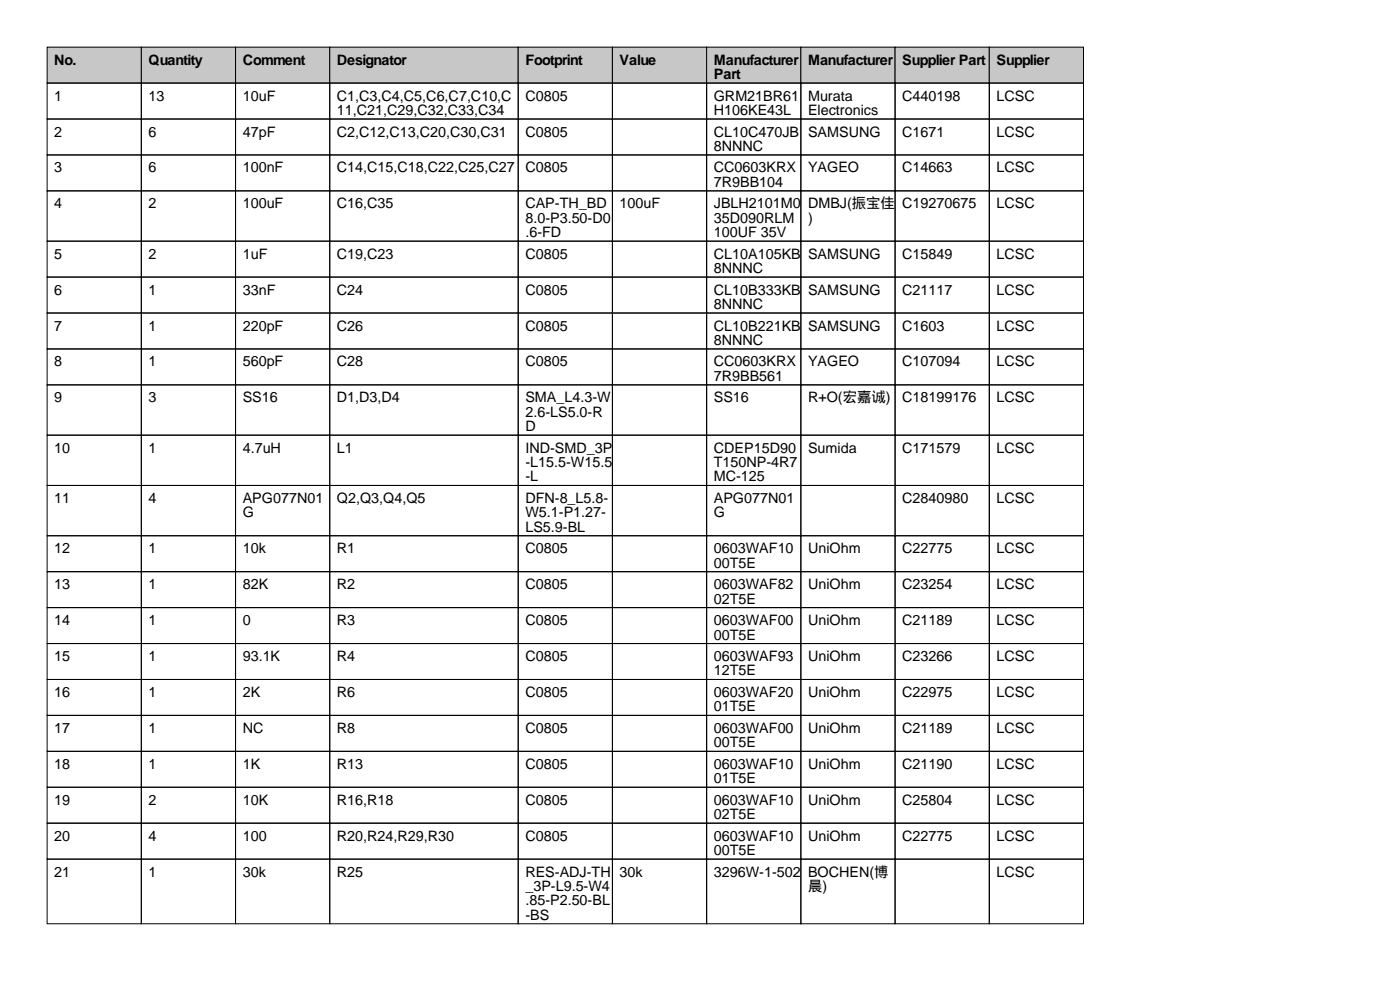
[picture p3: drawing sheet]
<svg xmlns="http://www.w3.org/2000/svg" width="297mm" height="210mm" viewBox="0 0 297 210" stroke-linecap="round" stroke-linejoin="round" font-family="sans-serif">
<defs><g id="words">
<g font-size="3">
<text x="11.5" y="13.7">No.</text>
<text x="31.5" y="13.7">Quantity</text>
<text x="51.5" y="13.7">Comment</text>
<text x="71.5" y="13.7">Designator</text>
<text x="111.5" y="13.7">Footprint</text>
<text x="131.5" y="13.7">Value</text>
<text x="151.5" y="13.7">Manufacturer</text>
<text x="151.5" y="16.8">Part</text>
<text x="171.5" y="13.7">Manufacturer</text>
<text x="191.5" y="13.7">Supplier Part</text>
<text x="211.5" y="13.7">Supplier</text>
<text x="11.5" y="21.3">1</text>
<text x="31.5" y="21.3">13</text>
<text x="51.5" y="21.3">10uF</text>
<text x="71.5" y="21.3">C1,C3,C4,C5,C6,C7,C10,C</text>
<text x="111.5" y="21.3">C0805</text>
<text x="151.5" y="21.3">GRM21BR61</text>
<text x="171.5" y="21.3">Murata</text>
<text x="191.5" y="21.3">C440198</text>
<text x="211.5" y="21.3">LCSC</text>
<text x="11.5" y="29">2</text>
<text x="31.5" y="29">6</text>
<text x="51.5" y="29">47pF</text>
<text x="71.5" y="24.4">11,C21,C29,C32,C33,C34</text>
<text x="71.5" y="29">C2,C12,C13,C20,C30,C31</text>
<text x="111.5" y="29">C0805</text>
<text x="151.5" y="24.4">H106KE43L</text>
<text x="151.5" y="29">CL10C470JB</text>
<text x="171.5" y="24.4">Electronics</text>
<text x="171.5" y="29">SAMSUNG</text>
<text x="191.5" y="29">C1671</text>
<text x="211.5" y="29">LCSC</text>
<text x="151.5" y="32">8NNNC</text>
<text x="11.5" y="36.6">3</text>
<text x="31.5" y="36.6">6</text>
<text x="51.5" y="36.6">100nF</text>
<text x="71.5" y="36.6">C14,C15,C18,C22,C25,C27</text>
<text x="111.5" y="36.6">C0805</text>
<text x="151.5" y="36.6">CC0603KRX</text>
<text x="151.5" y="39.6">7R9BB104</text>
<text x="171.5" y="36.6">YAGEO</text>
<text x="191.5" y="36.6">C14663</text>
<text x="211.5" y="36.6">LCSC</text>
<text x="11.5" y="44.2">4</text>
<text x="31.5" y="44.2">2</text>
<text x="51.5" y="44.2">100uF</text>
<text x="71.5" y="44.2">C16,C35</text>
<text x="111.5" y="44.2">CAP-TH_BD</text>
<text x="111.5" y="47.2">8.0-P3.50-D0</text>
<text x="131.5" y="44.2">100uF</text>
<text x="151.5" y="44.2">JBLH2101M0</text>
<text x="151.5" y="47.2">35D090RLM</text>
<text x="171.5" y="44.2">DMBJ(振宝佳</text>
<text x="171.5" y="47.2">)</text>
<text x="191.5" y="44.2">C19270675</text>
<text x="211.5" y="44.2">LCSC</text>
<text x="111.5" y="50.3">.6-FD</text>
<text x="151.5" y="50.3">100UF 35V</text>
<text x="11.5" y="54.9">5</text>
<text x="31.5" y="54.9">2</text>
<text x="51.5" y="54.9">1uF</text>
<text x="71.5" y="54.9">C19,C23</text>
<text x="111.5" y="54.9">C0805</text>
<text x="151.5" y="54.9">CL10A105KB</text>
<text x="151.5" y="57.9">8NNNC</text>
<text x="171.5" y="54.9">SAMSUNG</text>
<text x="191.5" y="54.9">C15849</text>
<text x="211.5" y="54.9">LCSC</text>
<text x="11.5" y="62.5">6</text>
<text x="31.5" y="62.5">1</text>
<text x="51.5" y="62.5">33nF</text>
<text x="71.5" y="62.5">C24</text>
<text x="111.5" y="62.5">C0805</text>
<text x="151.5" y="62.5">CL10B333KB</text>
<text x="151.5" y="65.5">8NNNC</text>
<text x="171.5" y="62.5">SAMSUNG</text>
<text x="191.5" y="62.5">C21117</text>
<text x="211.5" y="62.5">LCSC</text>
<text x="11.5" y="70.1">7</text>
<text x="31.5" y="70.1">1</text>
<text x="51.5" y="70.1">220pF</text>
<text x="71.5" y="70.1">C26</text>
<text x="111.5" y="70.1">C0805</text>
<text x="151.5" y="70.1">CL10B221KB</text>
<text x="171.5" y="70.1">SAMSUNG</text>
<text x="191.5" y="70.1">C1603</text>
<text x="211.5" y="70.1">LCSC</text>
<text x="11.5" y="77.7">8</text>
<text x="31.5" y="77.7">1</text>
<text x="51.5" y="77.7">560pF</text>
<text x="71.5" y="77.7">C28</text>
<text x="111.5" y="77.7">C0805</text>
<text x="151.5" y="73.2">8NNNC</text>
<text x="151.5" y="77.7">CC0603KRX</text>
<text x="171.5" y="77.7">YAGEO</text>
<text x="191.5" y="77.7">C107094</text>
<text x="211.5" y="77.7">LCSC</text>
<text x="151.5" y="80.8">7R9BB561</text>
<text x="11.5" y="85.3">9</text>
<text x="31.5" y="85.3">3</text>
<text x="51.5" y="85.3">SS16</text>
<text x="71.5" y="85.3">D1,D3,D4</text>
<text x="111.5" y="85.3">SMA_L4.3-W</text>
<text x="111.5" y="88.4">2.6-LS5.0-R</text>
<text x="151.5" y="85.3">SS16</text>
<text x="171.5" y="85.3">R+O(宏嘉诚)</text>
<text x="191.5" y="85.3">C18199176</text>
<text x="211.5" y="85.3">LCSC</text>
<text x="111.5" y="91.4">D</text>
<text x="11.5" y="96">10</text>
<text x="31.5" y="96">1</text>
<text x="51.5" y="96">4.7uH</text>
<text x="71.5" y="96">L1</text>
<text x="111.5" y="96">IND-SMD_3P</text>
<text x="111.5" y="99.1">-L15.5-W15.5</text>
<text x="151.5" y="96">CDEP15D90</text>
<text x="151.5" y="99.1">T150NP-4R7</text>
<text x="171.5" y="96">Sumida</text>
<text x="191.5" y="96">C171579</text>
<text x="211.5" y="96">LCSC</text>
<text x="11.5" y="106.7">11</text>
<text x="31.5" y="106.7">4</text>
<text x="51.5" y="106.7">APG077N01</text>
<text x="71.5" y="106.7">Q2,Q3,Q4,Q5</text>
<text x="111.5" y="102.1">-L</text>
<text x="111.5" y="106.7">DFN-8_L5.8-</text>
<text x="151.5" y="102.1">MC-125</text>
<text x="151.5" y="106.7">APG077N01</text>
<text x="191.5" y="106.7">C2840980</text>
<text x="211.5" y="106.7">LCSC</text>
<text x="51.5" y="109.7">G</text>
<text x="111.5" y="109.7">W5.1-P1.27-</text>
<text x="111.5" y="112.8">LS5.9-BL</text>
<text x="151.5" y="109.7">G</text>
<text x="11.5" y="117.4">12</text>
<text x="31.5" y="117.4">1</text>
<text x="51.5" y="117.4">10k</text>
<text x="71.5" y="117.4">R1</text>
<text x="111.5" y="117.4">C0805</text>
<text x="151.5" y="117.4">0603WAF10</text>
<text x="171.5" y="117.4">UniOhm</text>
<text x="191.5" y="117.4">C22775</text>
<text x="211.5" y="117.4">LCSC</text>
<text x="11.5" y="125">13</text>
<text x="31.5" y="125">1</text>
<text x="51.5" y="125">82K</text>
<text x="71.5" y="125">R2</text>
<text x="111.5" y="125">C0805</text>
<text x="151.5" y="120.4">00T5E</text>
<text x="151.5" y="125">0603WAF82</text>
<text x="171.5" y="125">UniOhm</text>
<text x="191.5" y="125">C23254</text>
<text x="211.5" y="125">LCSC</text>
<text x="151.5" y="128">02T5E</text>
<text x="11.5" y="132.6">14</text>
<text x="31.5" y="132.6">1</text>
<text x="51.5" y="132.6">0</text>
<text x="71.5" y="132.6">R3</text>
<text x="111.5" y="132.6">C0805</text>
<text x="151.5" y="132.6">0603WAF00</text>
<text x="151.5" y="135.6">00T5E</text>
<text x="171.5" y="132.6">UniOhm</text>
<text x="191.5" y="132.6">C21189</text>
<text x="211.5" y="132.6">LCSC</text>
<text x="11.5" y="140.2">15</text>
<text x="31.5" y="140.2">1</text>
<text x="51.5" y="140.2">93.1K</text>
<text x="71.5" y="140.2">R4</text>
<text x="111.5" y="140.2">C0805</text>
<text x="151.5" y="140.2">0603WAF93</text>
<text x="151.5" y="143.3">12T5E</text>
<text x="171.5" y="140.2">UniOhm</text>
<text x="191.5" y="140.2">C23266</text>
<text x="211.5" y="140.2">LCSC</text>
<text x="11.5" y="147.8">16</text>
<text x="31.5" y="147.8">1</text>
<text x="51.5" y="147.8">2K</text>
<text x="71.5" y="147.8">R6</text>
<text x="111.5" y="147.8">C0805</text>
<text x="151.5" y="147.8">0603WAF20</text>
<text x="171.5" y="147.8">UniOhm</text>
<text x="191.5" y="147.8">C22975</text>
<text x="211.5" y="147.8">LCSC</text>
<text x="11.5" y="155.5">17</text>
<text x="31.5" y="155.5">1</text>
<text x="51.5" y="155.5">NC</text>
<text x="71.5" y="155.5">R8</text>
<text x="111.5" y="155.5">C0805</text>
<text x="151.5" y="150.9">01T5E</text>
<text x="151.5" y="155.5">0603WAF00</text>
<text x="171.5" y="155.5">UniOhm</text>
<text x="191.5" y="155.5">C21189</text>
<text x="211.5" y="155.5">LCSC</text>
<text x="151.5" y="158.5">00T5E</text>
<text x="11.5" y="163.1">18</text>
<text x="31.5" y="163.1">1</text>
<text x="51.5" y="163.1">1K</text>
<text x="71.5" y="163.1">R13</text>
<text x="111.5" y="163.1">C0805</text>
<text x="151.5" y="163.1">0603WAF10</text>
<text x="151.5" y="166.1">01T5E</text>
<text x="171.5" y="163.1">UniOhm</text>
<text x="191.5" y="163.1">C21190</text>
<text x="211.5" y="163.1">LCSC</text>
<text x="11.5" y="170.7">19</text>
<text x="31.5" y="170.7">2</text>
<text x="51.5" y="170.7">10K</text>
<text x="71.5" y="170.7">R16,R18</text>
<text x="111.5" y="170.7">C0805</text>
<text x="151.5" y="170.7">0603WAF10</text>
<text x="151.5" y="173.7">02T5E</text>
<text x="171.5" y="170.7">UniOhm</text>
<text x="191.5" y="170.7">C25804</text>
<text x="211.5" y="170.7">LCSC</text>
<text x="11.5" y="178.3">20</text>
<text x="31.5" y="178.3">4</text>
<text x="51.5" y="178.3">100</text>
<text x="71.5" y="178.3">R20,R24,R29,R30</text>
<text x="111.5" y="178.3">C0805</text>
<text x="151.5" y="178.3">0603WAF10</text>
<text x="171.5" y="178.3">UniOhm</text>
<text x="191.5" y="178.3">C22775</text>
<text x="211.5" y="178.3">LCSC</text>
<text x="11.5" y="185.9">21</text>
<text x="31.5" y="185.9">1</text>
<text x="51.5" y="185.9">30k</text>
<text x="71.5" y="185.9">R25</text>
<text x="111.5" y="185.9">RES-ADJ-TH</text>
<text x="131.5" y="185.9">30k</text>
<text x="151.5" y="181.4">00T5E</text>
<text x="151.5" y="185.9">3296W-1-502</text>
<text x="171.5" y="185.9">BOCHEN(博</text>
<text x="211.5" y="185.9">LCSC</text>
<text x="111.5" y="189">_3P-L9.5-W4</text>
<text x="171.5" y="189">晨)</text>
<text x="111.5" y="192">.85-P2.50-BL</text>
<text x="111.5" y="195.1">-BS</text>
</g>
</g></defs>
<g fill="#c7c7c7" stroke="#000" stroke-width=".21">
<path d="M10 10h20v7.6h-20z"/>
<path d="M30 10h20v7.6h-20z"/>
<path d="M50 10h20v7.6h-20z"/>
<path d="M70 10h40v7.6h-40z"/>
<path d="M110 10h20v7.6h-20z"/>
<path d="M130 10h20v7.6h-20z"/>
<path d="M150 10h20v7.6h-20z"/>
<path d="M170 10h20v7.6h-20z"/>
<path d="M190 10h20v7.6h-20z"/>
<path d="M210 10h20v7.6h-20z"/>
</g>
<g fill="none" stroke="#000" stroke-width=".21">
<path d="M10 17.6h20v7.6h-20zM30 17.6h20v7.6h-20zM50 17.6h20v7.6h-20zM70 17.6h40v7.6h-40zM110 17.6h20v7.6h-20zM130 17.6h20v7.6h-20zM150 17.6h20v7.6h-20zM170 17.6h20v7.6h-20zM190 17.6h20v7.6h-20zM210 17.6h20v7.6h-20zM10 25.2h20v7.7h-20zM10 32.9h20v7.6h-20z"/>
<path d="M30 25.2h20v7.7h-20zM30 32.9h20v7.6h-20zM50 25.2h20v7.7h-20zM50 32.9h20v7.6h-20zM70 25.2h40v7.7h-40zM70 32.9h40v7.6h-40zM110 25.2h20v7.7h-20zM110 32.9h20v7.6h-20zM130 25.2h20v7.7h-20zM130 32.9h20v7.6h-20zM150 25.2h20v7.7h-20zM150 32.9h20v7.6h-20z"/>
<path d="M170 25.2h20v7.7h-20zM170 32.9h20v7.6h-20zM190 25.2h20v7.7h-20zM190 32.9h20v7.6h-20zM210 25.2h20v7.7h-20zM210 32.9h20v7.6h-20zM10 40.5h20v10.6h-20zM10 51.1h20v7.7h-20zM10 58.8h20v7.6h-20zM30 40.5h20v10.6h-20zM30 51.1h20v7.7h-20zM30 58.8h20v7.6h-20z"/>
<path d="M50 40.5h20v10.6h-20zM50 51.1h20v7.7h-20zM50 58.8h20v7.6h-20zM70 40.5h40v10.6h-40zM70 51.1h40v7.7h-40zM70 58.8h40v7.6h-40zM110 40.5h20v10.6h-20zM110 51.1h20v7.7h-20zM110 58.8h20v7.6h-20zM130 40.5h20v10.6h-20zM130 51.1h20v7.7h-20zM130 58.8h20v7.6h-20z"/>
<path d="M150 40.5h20v10.6h-20zM150 51.1h20v7.7h-20zM150 58.8h20v7.6h-20zM170 40.5h20v10.6h-20zM170 51.1h20v7.7h-20zM170 58.8h20v7.6h-20zM190 40.5h20v10.6h-20zM190 51.1h20v7.7h-20zM190 58.8h20v7.6h-20zM210 40.5h20v10.6h-20zM210 51.1h20v7.7h-20zM210 58.8h20v7.6h-20z"/>
<path d="M10 66.4h20v7.6h-20zM10 74h20v7.6h-20zM30 66.4h20v7.6h-20zM30 74h20v7.6h-20zM50 66.4h20v7.6h-20zM50 74h20v7.6h-20zM70 66.4h40v7.6h-40zM70 74h40v7.6h-40zM110 66.4h20v7.6h-20zM110 74h20v7.6h-20zM130 66.4h20v7.6h-20zM130 74h20v7.6h-20z"/>
<path d="M150 66.4h20v7.6h-20zM150 74h20v7.6h-20zM170 66.4h20v7.6h-20zM170 74h20v7.6h-20zM190 66.4h20v7.6h-20zM190 74h20v7.6h-20zM210 66.4h20v7.6h-20zM210 74h20v7.6h-20zM10 81.6h20v10.7h-20zM10 92.3h20v10.7h-20zM30 81.6h20v10.7h-20zM30 92.3h20v10.7h-20z"/>
<path d="M50 81.6h20v10.7h-20zM50 92.3h20v10.7h-20zM70 81.6h40v10.7h-40zM70 92.3h40v10.7h-40zM110 81.6h20v10.7h-20zM110 92.3h20v10.7h-20zM130 81.6h20v10.7h-20zM130 92.3h20v10.7h-20zM150 81.6h20v10.7h-20zM150 92.3h20v10.7h-20zM170 81.6h20v10.7h-20zM170 92.3h20v10.7h-20z"/>
<path d="M190 81.6h20v10.7h-20zM190 92.3h20v10.7h-20zM210 81.6h20v10.7h-20zM210 92.3h20v10.7h-20zM10 103h20v10.6h-20zM10 113.6h20v7.7h-20zM30 103h20v10.6h-20zM30 113.6h20v7.7h-20zM50 103h20v10.6h-20zM50 113.6h20v7.7h-20zM70 103h40v10.6h-40zM70 113.6h40v7.7h-40z"/>
<path d="M110 103h20v10.6h-20zM110 113.6h20v7.7h-20zM130 103h20v10.6h-20zM130 113.6h20v7.7h-20zM150 103h20v10.6h-20zM150 113.6h20v7.7h-20zM170 103h20v10.6h-20zM170 113.6h20v7.7h-20zM190 103h20v10.6h-20zM190 113.6h20v7.7h-20zM210 103h20v10.6h-20zM210 113.6h20v7.7h-20z"/>
<path d="M10 121.3h20v7.6h-20zM10 128.9h20v7.6h-20zM10 136.5h20v7.6h-20zM30 121.3h20v7.6h-20zM30 128.9h20v7.6h-20zM30 136.5h20v7.6h-20zM50 121.3h20v7.6h-20zM50 128.9h20v7.6h-20zM50 136.5h20v7.6h-20zM70 121.3h40v7.6h-40zM70 128.9h40v7.6h-40zM70 136.5h40v7.6h-40z"/>
<path d="M110 121.3h20v7.6h-20zM110 128.9h20v7.6h-20zM110 136.5h20v7.6h-20zM130 121.3h20v7.6h-20zM130 128.9h20v7.6h-20zM130 136.5h20v7.6h-20zM150 121.3h20v7.6h-20zM150 128.9h20v7.6h-20zM150 136.5h20v7.6h-20zM170 121.3h20v7.6h-20zM170 128.9h20v7.6h-20zM170 136.5h20v7.6h-20z"/>
<path d="M190 121.3h20v7.6h-20zM190 128.9h20v7.6h-20zM190 136.5h20v7.6h-20zM210 121.3h20v7.6h-20zM210 128.9h20v7.6h-20zM210 136.5h20v7.6h-20zM10 144.1h20v7.6h-20zM10 151.7h20v7.7h-20zM10 159.4h20v7.6h-20zM30 144.1h20v7.6h-20zM30 151.7h20v7.7h-20zM30 159.4h20v7.6h-20z"/>
<path d="M50 144.1h20v7.6h-20zM50 151.7h20v7.7h-20zM50 159.4h20v7.6h-20zM70 144.1h40v7.6h-40zM70 151.7h40v7.7h-40zM70 159.4h40v7.6h-40zM110 144.1h20v7.6h-20zM110 151.7h20v7.7h-20zM110 159.4h20v7.6h-20zM130 144.1h20v7.6h-20zM130 151.7h20v7.7h-20zM130 159.4h20v7.6h-20z"/>
<path d="M150 144.1h20v7.6h-20zM150 151.7h20v7.7h-20zM150 159.4h20v7.6h-20zM170 144.1h20v7.6h-20zM170 151.7h20v7.7h-20zM170 159.4h20v7.6h-20zM190 144.1h20v7.6h-20zM190 151.7h20v7.7h-20zM190 159.4h20v7.6h-20zM210 144.1h20v7.6h-20zM210 151.7h20v7.7h-20zM210 159.4h20v7.6h-20z"/>
<path d="M10 167h20v7.6h-20zM10 174.6h20v7.6h-20zM30 167h20v7.6h-20zM30 174.6h20v7.6h-20zM50 167h20v7.6h-20zM50 174.6h20v7.6h-20zM70 167h40v7.6h-40zM70 174.6h40v7.6h-40zM110 167h20v7.6h-20zM110 174.6h20v7.6h-20zM130 167h20v7.6h-20zM130 174.6h20v7.6h-20z"/>
<path d="M150 167h20v7.6h-20zM150 174.6h20v7.6h-20zM170 167h20v7.6h-20zM170 174.6h20v7.6h-20zM190 167h20v7.6h-20zM190 174.6h20v7.6h-20zM210 167h20v7.6h-20zM210 174.6h20v7.6h-20zM10 182.2h20v13.7h-20zM30 182.2h20v13.7h-20zM50 182.2h20v13.7h-20zM70 182.2h40v13.7h-40z"/>
<path d="M110 182.2h20v13.7h-20zM130 182.2h20v13.7h-20zM150 182.2h20v13.7h-20zM170 182.2h20v13.7h-20zM190 182.2h20v13.7h-20zM210 182.2h20v13.7h-20z"/>
</g>
<use href="#words"/>
</svg>
